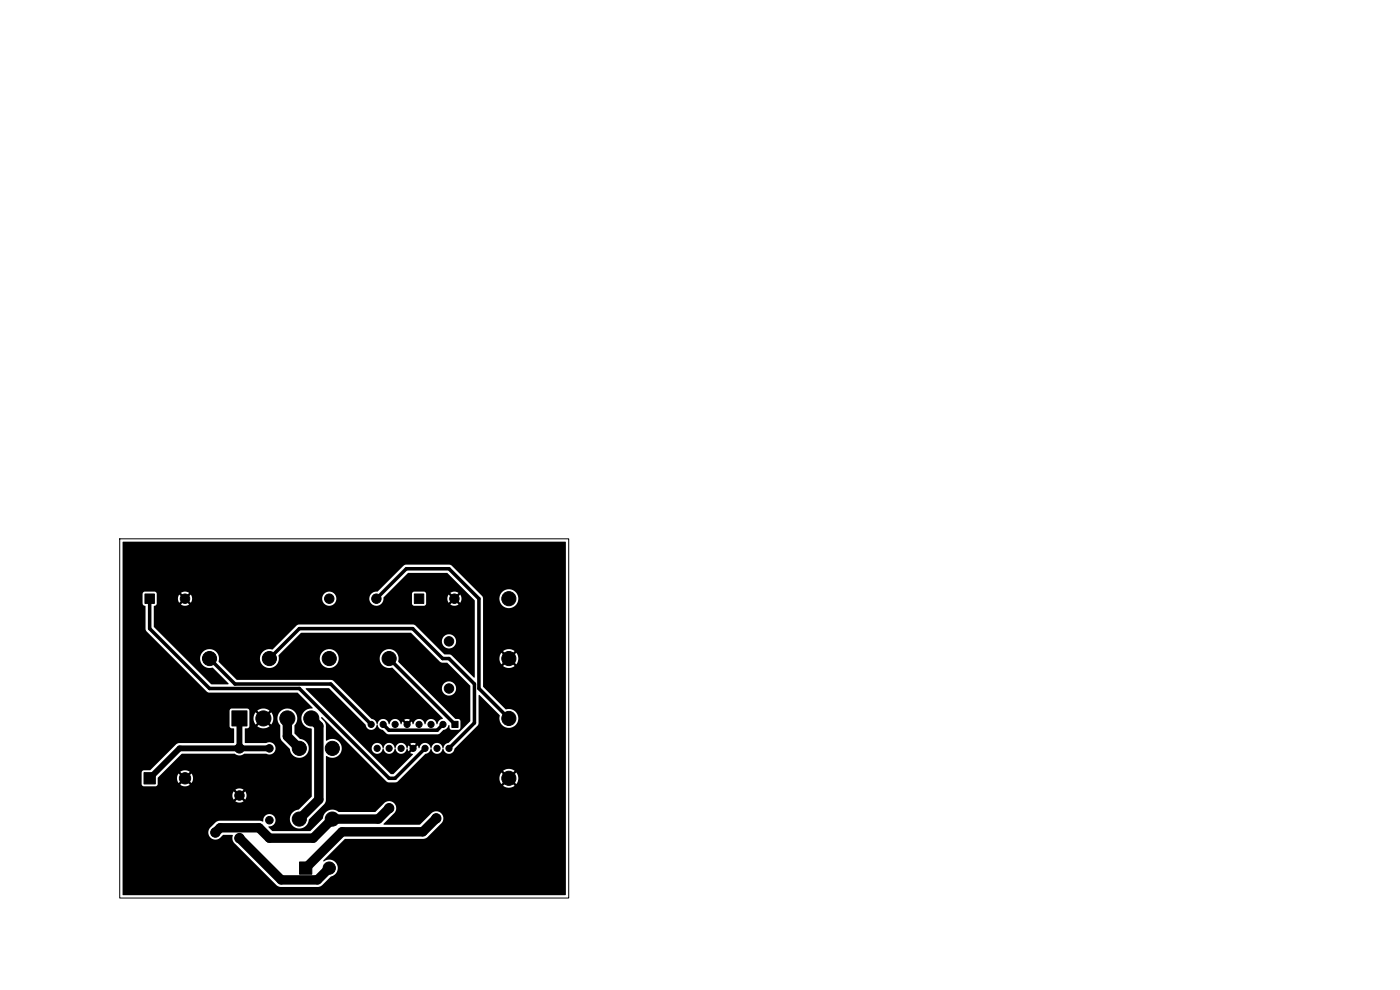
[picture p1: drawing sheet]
<svg xmlns="http://www.w3.org/2000/svg" width="297mm" height="210mm" viewBox="0 0 297 210" stroke-linecap="round" stroke-linejoin="round" font-family="sans-serif">
<path d="M25.4 114.3h95.2v76.2h-95.2z" fill="none" stroke="#000" stroke-width=".21"/>
<g fill="#000" stroke="#000" stroke-width=".21">
<path d="M30.8 126h1.9v2h-1.9zM87.9 126h2v2h-2zM49.2 150.8h3.2v3.2h-3.2zM95.9 153h1.3v1.3h-1.3zM30.6 163.9h2.3v2.4h-2.3zM63.6 182.9h2.5v2.6h-2.5z"/>
<circle cx="39.3" cy="127" r="1"/>
<circle cx="44.4" cy="139.7" r="1.5"/>
<circle cx="57.1" cy="139.7" r="1.5"/>
<circle cx="69.8" cy="127" r="1"/>
<circle cx="69.8" cy="139.7" r="1.5"/>
<circle cx="79.8" cy="127" r="1"/>
<circle cx="82.5" cy="139.7" r="1.5"/>
<circle cx="95.2" cy="136" r="1"/>
<circle cx="96.4" cy="127" r="1"/>
<circle cx="107.9" cy="139.7" r="1.5"/>
<circle cx="107.9" cy="127" r="1.5"/>
<circle cx="50.8" cy="158.7" r="1"/>
<circle cx="55.9" cy="152.4" r="1.6"/>
<circle cx="57.1" cy="158.7" r=".8"/>
<circle cx="61" cy="152.4" r="1.6"/>
<circle cx="63.5" cy="158.7" r="1.5"/>
<circle cx="66" cy="152.4" r="1.6"/>
<circle cx="70.5" cy="158.7" r="1.5"/>
<circle cx="78.7" cy="153.7" r=".65"/>
<circle cx="80" cy="158.7" r=".65"/>
<circle cx="81.3" cy="153.7" r=".65"/>
<circle cx="82.5" cy="158.7" r=".65"/>
<circle cx="83.8" cy="153.7" r=".65"/>
<circle cx="85.1" cy="158.7" r=".65"/>
<circle cx="86.4" cy="153.7" r=".65"/>
<circle cx="87.6" cy="158.7" r=".65"/>
<circle cx="88.9" cy="153.7" r=".65"/>
<circle cx="90.2" cy="158.7" r=".65"/>
<circle cx="91.4" cy="153.7" r=".65"/>
<circle cx="92.7" cy="158.7" r=".65"/>
<circle cx="94" cy="153.7" r=".65"/>
<circle cx="95.2" cy="146" r="1"/>
<circle cx="95.2" cy="158.7" r=".65"/>
<circle cx="107.9" cy="152.4" r="1.5"/>
<circle cx="39.2" cy="165.1" r="1.2"/>
<circle cx="45.7" cy="176.6" r="1"/>
<circle cx="50.8" cy="177.8" r="1"/>
<circle cx="50.8" cy="168.7" r="1"/>
<circle cx="57.1" cy="174" r=".8"/>
<circle cx="63.5" cy="173.7" r="1.5"/>
<circle cx="70.5" cy="173.7" r="1.5"/>
<circle cx="82.5" cy="171.4" r="1"/>
<circle cx="92.5" cy="173.6" r="1"/>
<circle cx="107.9" cy="165.1" r="1.5"/>
<circle cx="69.8" cy="184.1" r="1.3"/>
</g>
<path d="M31.7 127v6.4l12.7 12.7h19.1l19 19h1.3l6.4-6.3M44.4 139.7l5.5 5.4h20.3l8.5 8.6M57.1 139.7l6.4-6.3h24.1l6.3 6.3h1.3l5.5 5.4v8.2l-5.5 5.5M79.8 127l6.4-6.3h9l6.4 6.3v19.1l6.3 6.3M82.5 139.7l14 14M81.3 153.7l1.2 1.2h10.3l1.2-1.2" fill="none" stroke="#000" stroke-width=".75"/>
<path d="M61 152.4v3.8l2.5 2.6M66 152.4l1.6 1.6v15.6l-4.1 4.1M50.8 177.8l8.9 8.9h7.6l2.5-2.5M82.5 171.5l-2.2 2.2h-9.8l-4.1 4.1h-9.3l-2.2-2.2h-8.2l-1 1M92.5 173.6l-2.8 2.8h-17.1l-7.7 7.8" fill="none" stroke="#000" stroke-width="2"/>
<path d="M50.8 152.4v6.4M57.1 158.8h-19l-6.4 6.3" fill="none" stroke="#000" stroke-width="1.3"/>
<path d="M26 115h94v74.9l-94-.1v-13.2h18.2l.4 1a1.51 1.51 0 0 0 2.2 0l.6-.5h1.9l.1 .2a1.5 1.5 0 0 0 .4 1.6l8.7 8.8 .7 .4h8.4l.7-.3 1.9-1.9a1.84 1.84 0 0 0 1.2-2.6 1.84 1.84 0 0 0-2.8-.6v-.2l4.6-4.5 16.7-.1 .7-.3 3-2.9 .4-.9v-.7l-.4-.6-.5-.3-.7-.1-.9 .4-2.4 2.4h-7.7v-.2l2.3-2.2 .3-.6v-.8l-.3-.6-.4-.3-.6-.3-1 .3-2.1 2h-7.7a2.05 2.05 0 0 0-2.2-.3 2.05 2.05 0 0 0-1.2 1.8l-2.7 2.6h-8l-.8-.8v-.2a1.33 1.33 0 0 0 1.4-1.3 1.33 1.33 0 0 0-1.5-1.3 1.33 1.33 0 0 0-1.1 1.6l-.9-.2h-8.4l-.7 .3-1.2 1.1-.3 .6-.1 .5h-18.2v-7.9h23.3l.3 .9 .7-.7 .4 .3-.8 .8a1.48 1.48 0 0 0 1.8 0l-.8-.8 .4-.3 .7 .7 .2-.4 .1-.7-.3-.6-.7 .7-.4-.3 .8-.8a1.48 1.48 0 0 0-1.8 0l.8 .8-.4 .3-.7-.7-.3 .8h-23.3v-2.4h4l.4 .5h2.7l.3-.4 .1-1.3h4l.4 1 .8-.8 .3 .4-.8 .8 .2 .1a1.7 1.7 0 0 0 1.9-.1l-.8-.8 .3-.4 .8 .8a1.69 1.69 0 0 0 0-2l-.8 .8-.3-.4 .8-.8a1.69 1.69 0 0 0-2.1 0l.8 .8-.3 .4-.8-.8-.4 1h-4l5.1-5.2h11.2a1.56 1.56 0 0 0 2 0h4.7a1.31 1.31 0 0 0 2-1.2 1.31 1.31 0 0 0-2-1.1h-4.6v-3l.7-.2 .2-.2 .1-1.8h.9l.1 .6 .3 .7 1-.9 .3 .3-.9 1h.1a2.09 2.09 0 0 0 2.5 0l-1-1 .4-.3 .9 .9 .4-.7 .1-.6h.9l.1 .8 .5 .7v2.8l.3 .4 1.7 1.8a2.01 2.01 0 0 0 2.1 1.8 2.01 2.01 0 0 0 1.9-2 2.01 2.01 0 0 0-1.9-2l-1.1-1.1v-1.7a2.1 2.1 0 0 0-.8-3.5 2.1 2.1 0 0 0-2.8 2h-.9l-.1-.6-.4-.7-.9 .9-.4-.3 1-1h-.1a2.09 2.09 0 0 0-2.5 0l.9 1-.3 .3-1-.9-.3 .7-.1 .6h-.9v-1.7l-.3-.3-3.4-.1-.4 .3-.1 3.5 .3 .3 .7 .2-.1 3-11.9 .1-5.8 5.7h-1.4l-.3 .1-.2 .4v2.4h-4v-38.3h4.2l.2 .4 .4 .1 .1 4.9 .1 .5 13 12.9 .5 .1h18.6l3.2 3.2v.2a2.16 2.16 0 0 0-2.4 2 2.16 2.16 0 0 0 2.2 2.3v14.3l-2.7 2.8a2.02 2.02 0 0 0-1.9 2.1 2.02 2.02 0 0 0 2 2 2.02 2.02 0 0 0 2-2l3.2-3.2 .4-.6 .1-9.6a2.05 2.05 0 0 0 2.8-.3 2.05 2.05 0 0 0 0-2.7 2.05 2.05 0 0 0-2.8-.3l-.1-3.3-.2-.7-.8-.7 .2-.3 14 13.8 1.7 .1 1.1-.9h20.8l.1 .6 .4 .6 .9-.9 .3 .4-.9 .9 .2 .1a1.99 1.99 0 0 0 2.3-.1l-.9-.9 .3-.4 .9 .9a1.98 1.98 0 0 0 0-2.4l-.9 .9-.3-.4 .9-.9a1.98 1.98 0 0 0-2.5 0l.9 .9-.3 .4-.9-.9-.4 .6-.1 .6h-20.8l5.2-5.2a1.37 1.37 0 0 0 1.1-1.1h.1a1.21 1.21 0 0 0 1.2 1.1 1.21 1.21 0 0 0 1.2-1.1h.2a1.18 1.18 0 0 0 1.2 1.1 1.18 1.18 0 0 0 1.1-1.1l5.1-5.1 .1-6.3 4.4 4.3a2.04 2.04 0 0 0 1.7 2.7 2.04 2.04 0 0 0 2.3-2.3 2.04 2.04 0 0 0-2.8-1.6l-4.7-4.8v-6h3.4l.1 .6 .4 .6 .9-.9 .3 .4-.9 .9a1.98 1.98 0 0 0 2.5 0l-.9-.9 .3-.4 .9 .9a1.98 1.98 0 0 0 0-2.4l-.9 .9-.3-.4 .9-.9a1.98 1.98 0 0 0-2.5 0l.9 .9-.3 .4-.9-.9-.4 .6-.1 .6h-3.4v-12.7h3.4l.1 .3a2.01 2.01 0 0 0 3.1 1.3 2.01 2.01 0 0 0-.2-3.4 2.01 2.01 0 0 0-3 1.8h-3.4l-.3-.7-6.3-6.3-.6-.2-9.5 .1-5.7 5.6a1.51 1.51 0 0 0-1.7 2 1.51 1.51 0 0 0 2.5 .5h6.5l.4 .5h2.1l.5-.4v-1.1h4.5l.3 .9 .7-.8 .4 .4-.8 .7a1.48 1.48 0 0 0 1.8 0l-.8-.7 .4-.4 .7 .8 .2-.4 .1-.7-.3-.7-.7 .8-.4-.4 .8-.7a1.48 1.48 0 0 0-1.8 0l.8 .7-.4 .4-.7-.8-.3 .9h-4.5v-1.1l-.3-.3-2.3-.1-.4 .4v2.1h-6.5l.4-.5 .1-.8 5.2-5.2h8.3l5.8 5.9v16.3h-.2l-4.6-4.6-.5-.3h-1.1l-2.8-2.7h2.2a1.51 1.51 0 0 0 2.2 1.3 1.51 1.51 0 0 0 .2-2.6 1.51 1.51 0 0 0-2.3 1l-.1 .3h-2.2l-3.3-3.4-.5-.2h-24.2l-.6 .2-5 5.1a2.02 2.02 0 0 0-2.7 1.3 2.02 2.02 0 0 0 1.6 2.5 2.02 2.02 0 0 0 2.4-1.9h8.6l.1 .3a2.01 2.01 0 0 0 3.1 1.3 2.01 2.01 0 0 0-.2-3.4 2.01 2.01 0 0 0-3 1.8h-8.6l-.1-.6 4.8-4.9h23.3l6.1 6.1 .5 .3h1.1l4.9 4.9v7.5l-4.6 4.6-.3 .1a1.41 1.41 0 0 0-.9 1h-.1a1.21 1.21 0 0 0-1.2-1.1 1.21 1.21 0 0 0-1.2 1.1h-.1a1.21 1.21 0 0 0-1.3-1.1 1.21 1.21 0 0 0-1.2 1.1l-.3-.6-.6 .6-.3-.3 .6-.6-.8-.2-.5 .2 .6 .6-.4 .3-.5-.6-.4 .6a1.24 1.24 0 0 0-1.2-1.1 1.24 1.24 0 0 0-1.2 1.1h-.2a1.21 1.21 0 0 0-1.2-1.1 1.21 1.21 0 0 0-1.2 1.1h-.1a1.16 1.16 0 0 0-1.7-1 1.16 1.16 0 0 0-.1 1.9 1.16 1.16 0 0 0 1.8-.8h.1a1.24 1.24 0 0 0 1.2 1.1 1.24 1.24 0 0 0 1.3-1.1h.1a1.21 1.21 0 0 0 1.2 1.1 1.21 1.21 0 0 0 1.2-1.1l.4 .6 .5-.6 .4 .3-.6 .6 .6 .2v.2l-4.1 4.1h-.6l-18.1-18.1 5-.1 7.8 7.7a1.21 1.21 0 0 0 1.2 1.1 1.21 1.21 0 0 0 1.2-1.1l.1 .1a1.21 1.21 0 0 0 1.1 1.1l.8 .7 .4 .2h10.4l.5-.2 .7-.7a1.43 1.43 0 0 0 1.2-1.1l.2 .1v.7l.2 .2h1.8l.3-.4-.1-1.6-.3-.3h-.7l-6.5-6.4h3.6a1.51 1.51 0 0 0 2.2 1.3 1.51 1.51 0 0 0 .2-2.6 1.51 1.51 0 0 0-2.3 1l-.1 .3h-3.6l-5.6-5.8a2.03 2.03 0 0 0-1.8-2.6 2.03 2.03 0 0 0-2.2 2.4 2.03 2.03 0 0 0 2.8 1.5l10.6 10.7-.1 .2a1.31 1.31 0 0 0-1 1.1 1.96 1.96 0 0 0-1.5-1.1 1.32 1.32 0 0 0-1.1 1.1h-.1a1.21 1.21 0 0 0-1.2-1.1 1.21 1.21 0 0 0-1.2 1.1l-.4-.6-.5 .6-.4-.3 .6-.6-.7-.2-.6 .2 .6 .6-.3 .3-.6-.6-.3 .6a1.24 1.24 0 0 0-1.3-1.1 1.24 1.24 0 0 0-1.2 1.1 1.96 1.96 0 0 0-1.4-1.1 1.32 1.32 0 0 0-1.1 1.1l-.3-.3a1.25 1.25 0 0 0-1-.8l-8.3-8.2-20.2-.1-3.9-3.9a2.03 2.03 0 0 0-1.8-2.6 2.03 2.03 0 0 0-2.2 2.4 2.03 2.03 0 0 0 2.8 1.5l3.3 3.4v.1l-3.7 .1-12.2-12.2v-4.4l.6-.4 .1-1.2h4.4l.3 .9 .8-.8 .3 .4-.7 .7a1.48 1.48 0 0 0 1.7 0l-.7-.7 .3-.4 .8 .8 .3-.9h27.5a1.51 1.51 0 0 0 2.2 1.3 1.51 1.51 0 0 0 .2-2.5 1.51 1.51 0 0 0-2.3 1l-.1 .2h-27.5l-.3-.9-.8 .8-.3-.4 .7-.8a1.49 1.49 0 0 0-1.7 .1l.7 .7-.3 .4-.8-.8-.3 .9h-4.4l-.1-1.1-.2-.3-2.4-.1-.3 .4-.1 2.1h-4.2z" fill="#000"/>
</svg>
